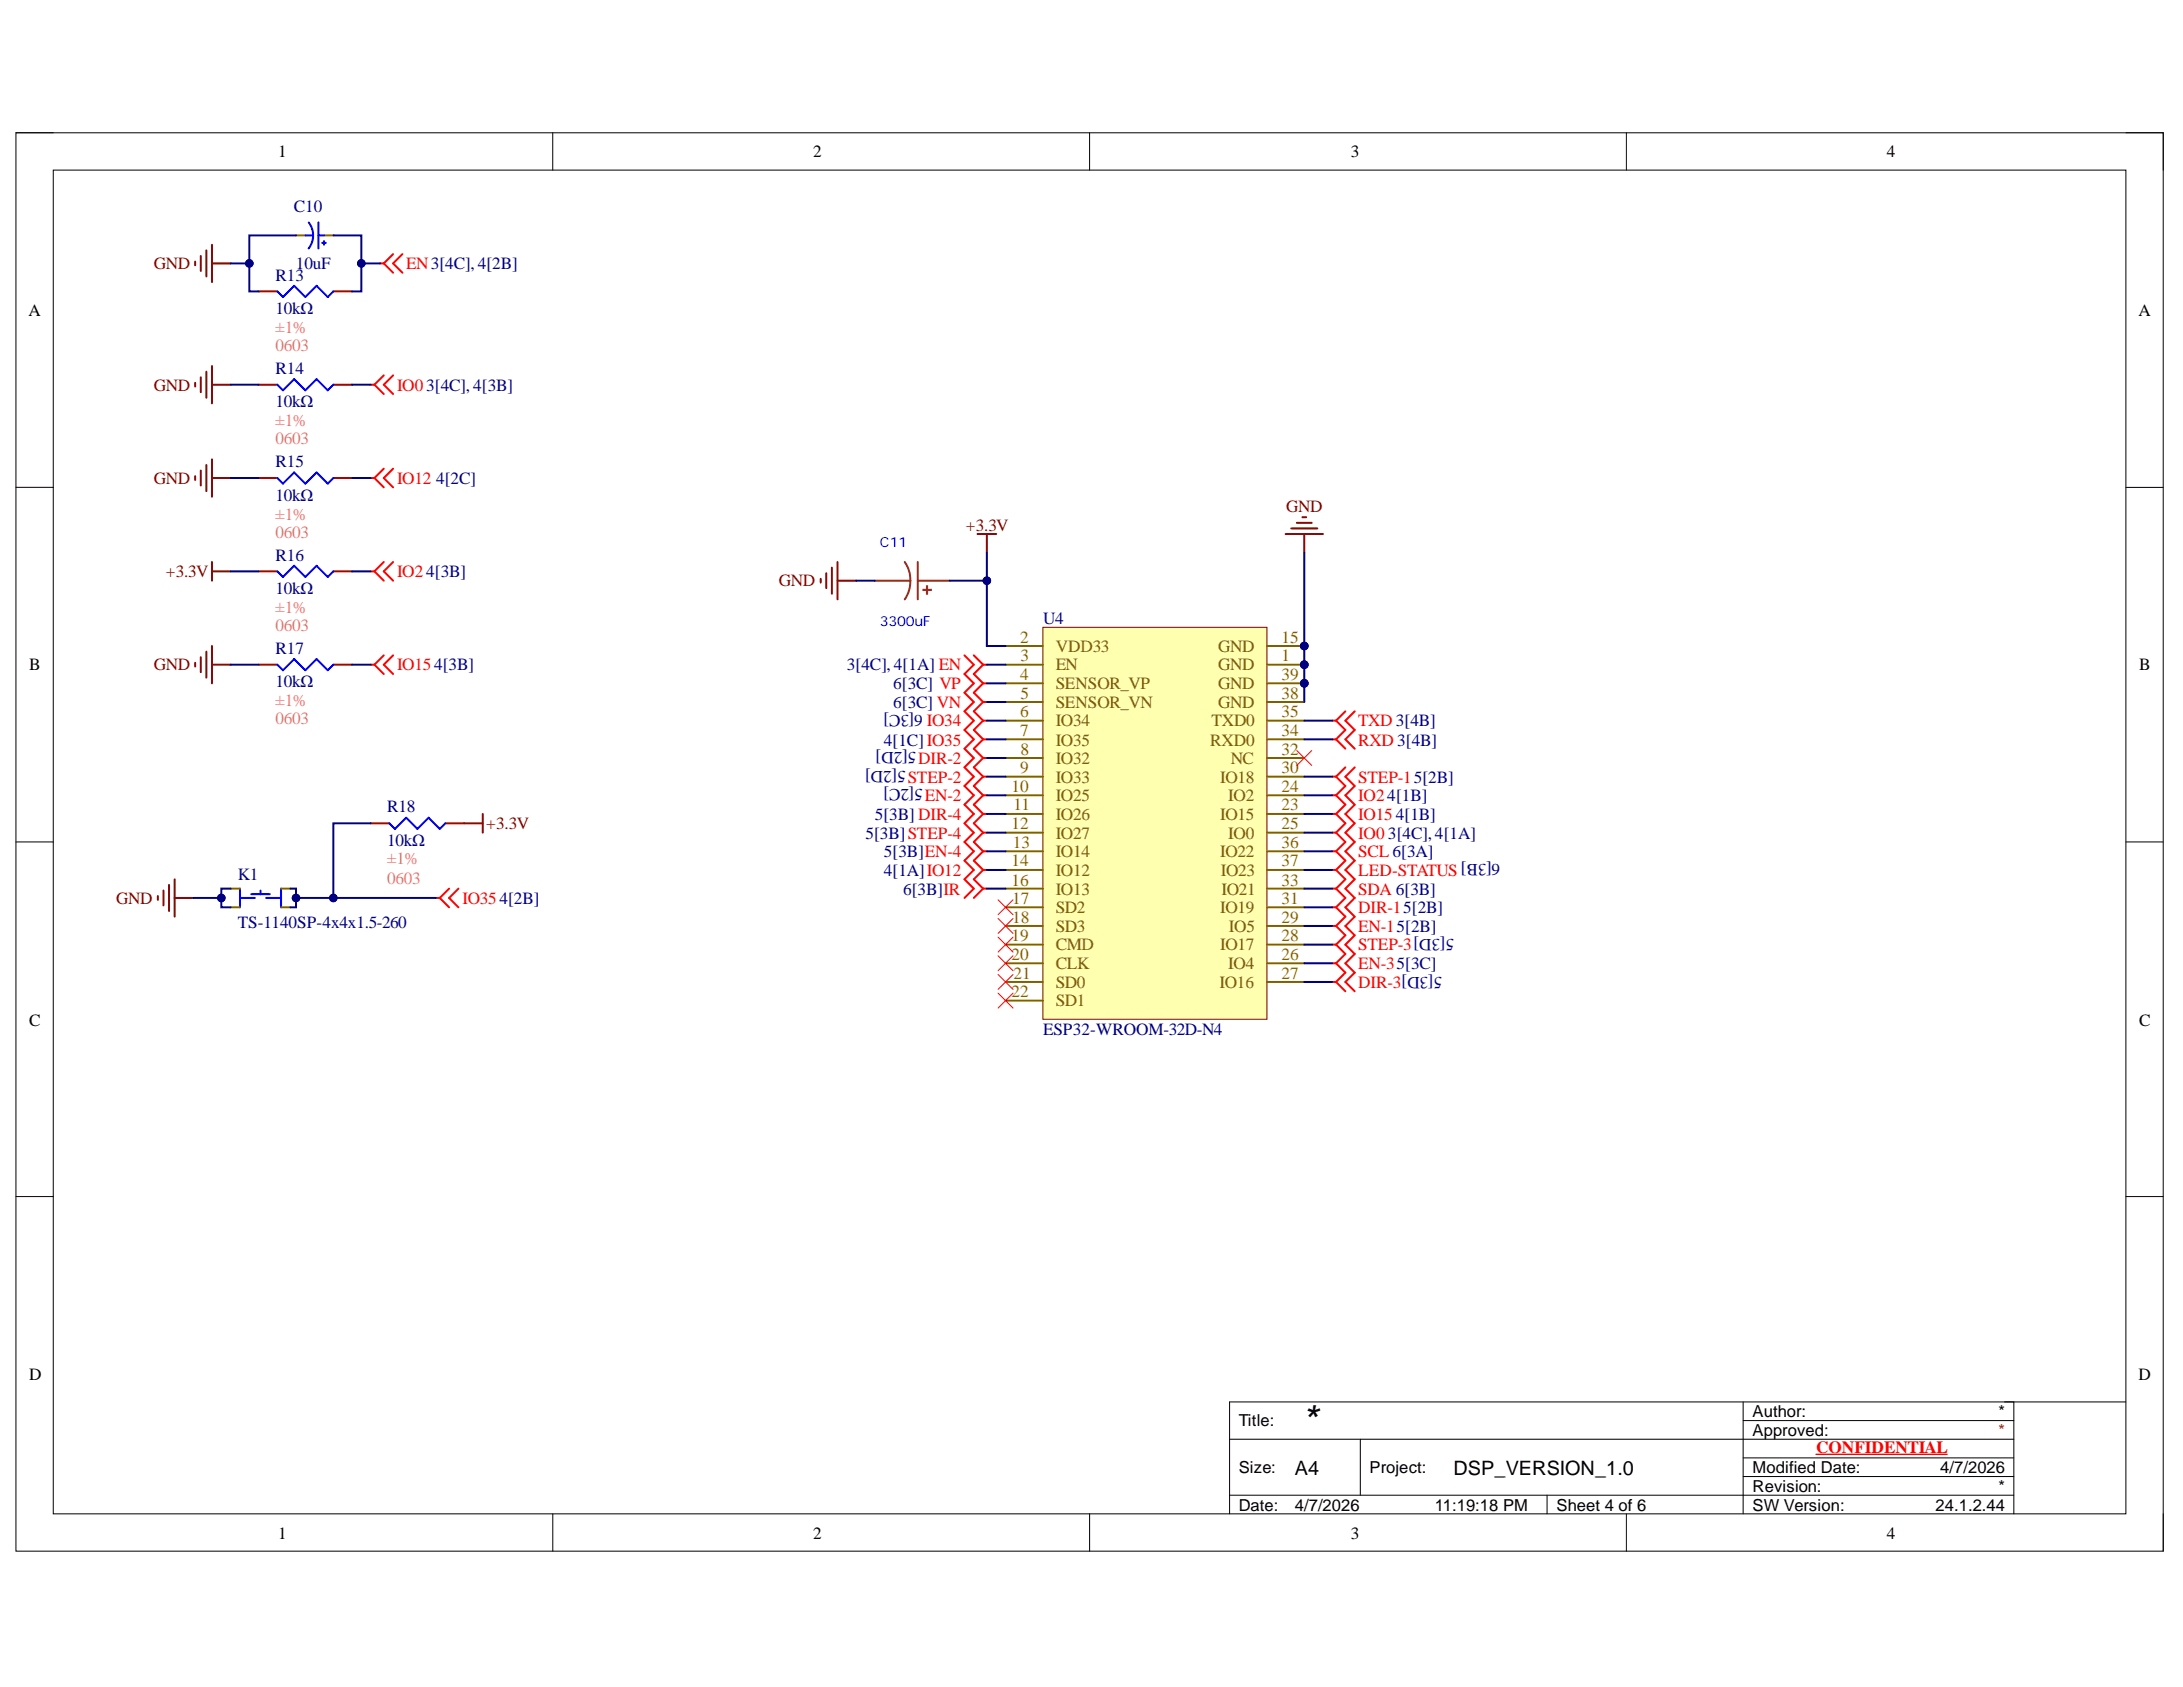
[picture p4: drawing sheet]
<svg xmlns="http://www.w3.org/2000/svg" width="279mm" height="216mm" viewBox="0 0 279 216" stroke-linecap="round" stroke-linejoin="round" font-family="sans-serif">
<defs><g id="words">
<text font-size="4.1" x="166.9" y="182.9">*</text>
<g font-size="2.5">
<text x="165.7" y="188.7">A4</text>
<text x="186" y="188.7">DSP_VERSION_1.0</text>
</g>
<g font-size="2.2">
<text x="35.6" y="20.1">1</text>
<text x="104.1" y="20.1">2</text>
<text x="172.9" y="20.1">3</text>
<text x="241.5" y="20.1">4</text>
<text x="3.6" y="40.4">A</text>
<text x="273.7" y="40.4">A</text>
<text x="3.7" y="85.8">B</text>
<text x="273.8" y="85.8">B</text>
<text x="3.7" y="131.2">C</text>
<text x="273.8" y="131.2">C</text>
<text x="3.7" y="176.6">D</text>
<text x="273.7" y="176.6">D</text>
<text x="35.6" y="196.9">1</text>
<text x="104.1" y="196.9">2</text>
<text x="172.9" y="196.9">3</text>
<text x="241.5" y="196.9">4</text>
</g>
<g font-size="2.2" fill="#000080">
<text x="37.6" y="27.1">C10</text>
<text x="35.3" y="35.9">R13</text>
<text x="37.9" y="34.5">10uF</text>
<text x="35.3" y="40.2">10kΩ</text>
<text x="35.3" y="47.8">R14</text>
<text x="35.3" y="52.2">10kΩ</text>
<text x="35.3" y="59.8">R15</text>
<text x="35.3" y="64.1">10kΩ</text>
<text x="55.8" y="62">4[2C]</text>
<text x="35.3" y="71.8">R16</text>
<text x="35.3" y="76.1">10kΩ</text>
<text x="35.3" y="83.7">R17</text>
<text x="133.5" y="79.9">U4</text>
<text x="35.3" y="88">10kΩ</text>
<text x="108.4" y="85.8">3[4C], 4[1A] EN</text>
<text x="114.3" y="88.2">6[3C] VP</text>
<text x="113.1" y="95.4">4[1C]IO35</text>
<text x="114.3" y="90.6">6[3C] VN</text>
<text x="118.1" y="91.4" transform="rotate(-180 118.1 91.4)">6[3C]</text>
<text x="115.9" y="98.7" transform="rotate(-180 115.9 98.7)">5[2D]</text>
<text x="117.3" y="96.3" transform="rotate(-180 117.3 96.3)">5[2D]</text>
<text x="118.1" y="101" transform="rotate(-180 118.1 101)">5[2C]</text>
<text x="49.5" y="104">R18</text>
<text x="110.8" y="107.3">5[3B]STEP-4</text>
<text x="111.9" y="105">5[3B] DIR-4</text>
<text x="177.6" y="107.3">3[4C], 4[1A]</text>
<text x="178.7" y="105">4[1B]</text>
<text x="30.4" y="112.6">K1</text>
<text x="49.5" y="108.3">10kΩ</text>
<text x="113.1" y="112.1">4[1A]IO12</text>
<text x="113.1" y="109.7">5[3B]EN-4</text>
<text x="192" y="110.5" transform="rotate(-180 192 110.5)">6[3B]</text>
<text x="30.4" y="118.8">TS-1140SP-4x4x1.5-260</text>
<text x="115.6" y="114.5">6[3B]IR</text>
<text x="184.6" y="125" transform="rotate(-180 184.6 125)">5[3D]</text>
<text x="186.1" y="120.2" transform="rotate(-180 186.1 120.2)">5[3D]</text>
<text x="133.5" y="132.4">ESP32-WROOM-32D-N4</text>
</g>
<g font-size="2.2" fill="#800000">
<text x="19.7" y="34.5">GND</text>
<text x="19.7" y="50">GND</text>
<text x="19.7" y="62">GND</text>
<text x="164.6" y="65.5">GND</text>
<text x="123.6" y="68">+3.3V</text>
<text x="21.2" y="73.9">+3.3V</text>
<text x="99.7" y="75.1">GND</text>
<text x="19.7" y="85.8">GND</text>
<text x="62.2" y="106.1">+3.3V</text>
<text x="14.9" y="115.7">GND</text>
</g>
<g font-size="2.2" fill="#f00">
<text x="52" y="34.5">EN3[4C], 4[2B]</text>
<text x="50.8" y="50">IO03[4C], 4[3B]</text>
<text x="50.8" y="62">IO12</text>
<text x="50.8" y="73.9">IO24[3B]</text>
<text x="50.8" y="85.8">IO154[3B]</text>
<text x="118.6" y="93">IO34</text>
<text x="173.8" y="93">TXD 3[4B]</text>
<text x="173.8" y="95.4">RXD 3[4B]</text>
<text x="116.2" y="100.1">STEP-2</text>
<text x="117.5" y="97.8">DIR-2</text>
<text x="173.8" y="100.1">STEP-15[2B]</text>
<text x="118.4" y="102.5">EN-2</text>
<text x="173.8" y="107.3">IO0</text>
<text x="173.8" y="105">IO15</text>
<text x="173.8" y="102.5">IO24[1B]</text>
<text x="173.8" y="109.7">SCL 6[3A]</text>
<text x="173.8" y="112.1">LED-STATUS</text>
<text x="59.2" y="115.7">IO354[2B]</text>
<text x="173.8" y="116.9">DIR-15[2B]</text>
<text x="173.8" y="119.2">EN-15[2B]</text>
<text x="173.8" y="114.5">SDA 6[3B]</text>
<text x="173.8" y="124.1">EN-35[3C]</text>
<text x="173.8" y="121.6">STEP-3</text>
<text x="173.8" y="126.4">DIR-3</text>
<text x="232.4" y="185.9">CONFIDENTIAL</text>
</g>
<g font-size="2.2" fill="#dd7e6b">
<text x="35.3" y="42.6">±1%</text>
<text x="35.3" y="45">0603</text>
<text x="35.3" y="54.5">±1%</text>
<text x="35.3" y="56.9">0603</text>
<text x="35.3" y="66.5">±1%</text>
<text x="35.3" y="68.9">0603</text>
<text x="35.3" y="78.4">±1%</text>
<text x="35.3" y="80.8">0603</text>
<text x="35.3" y="90.3">±1%</text>
<text x="35.3" y="92.7">0603</text>
<text x="49.5" y="110.6">±1%</text>
<text x="49.5" y="113.1">0603</text>
</g>
<g font-size="2.2" fill="#7f6000">
<text x="130.5" y="82.2">2</text>
<text x="135.1" y="83.4">VDD33</text>
<text x="155.9" y="83.4">GND</text>
<text x="164" y="82.2">15</text>
<text x="130.5" y="87.1">4</text>
<text x="130.6" y="84.6">3</text>
<text x="130.6" y="89.4">5</text>
<text x="135.1" y="85.8">EN</text>
<text x="135.1" y="88.2">SENSOR_VP</text>
<text x="155.9" y="85.8">GND</text>
<text x="155.9" y="88.2">GND</text>
<text x="164" y="84.6">1</text>
<text x="164" y="89.4">38</text>
<text x="164" y="87.1">39</text>
<text x="130.5" y="91.8">6</text>
<text x="130.5" y="94.1">7</text>
<text x="135.1" y="90.6">SENSOR_VN</text>
<text x="135.1" y="93">IO34</text>
<text x="135.1" y="95.4">IO35</text>
<text x="154.9" y="95.4">RXD0</text>
<text x="155.1" y="93">TXD0</text>
<text x="155.9" y="90.6">GND</text>
<text x="164" y="94.1">34</text>
<text x="164" y="91.8">35</text>
<text x="129.5" y="101.3">10</text>
<text x="130.5" y="99">9</text>
<text x="130.6" y="96.6">8</text>
<text x="135.1" y="97.8">IO32</text>
<text x="135.1" y="100.1">IO33</text>
<text x="156.2" y="100.1">IO18</text>
<text x="157.5" y="97.8">NC</text>
<text x="164" y="101.3">24</text>
<text x="164" y="99">30</text>
<text x="164" y="96.6">32</text>
<text x="129.5" y="106.1">12</text>
<text x="129.7" y="103.7">11</text>
<text x="135.1" y="102.5">IO25</text>
<text x="135.1" y="105">IO26</text>
<text x="135.1" y="107.3">IO27</text>
<text x="156.2" y="105">IO15</text>
<text x="157.2" y="102.5">IO2</text>
<text x="157.2" y="107.3">IO0</text>
<text x="164" y="103.7">23</text>
<text x="164" y="106.1">25</text>
<text x="129.5" y="110.9">14</text>
<text x="129.5" y="113.3">16</text>
<text x="129.6" y="108.5">13</text>
<text x="135.1" y="109.7">IO14</text>
<text x="135.1" y="112.1">IO12</text>
<text x="156.2" y="109.7">IO22</text>
<text x="156.3" y="112.1">IO23</text>
<text x="164" y="113.3">33</text>
<text x="164" y="108.5">36</text>
<text x="164" y="110.9">37</text>
<text x="129.5" y="115.7">17</text>
<text x="129.5" y="118.1">18</text>
<text x="135.1" y="114.5">IO13</text>
<text x="135.1" y="116.9">SD2</text>
<text x="135.1" y="119.2">SD3</text>
<text x="156.2" y="116.9">IO19</text>
<text x="156.3" y="114.5">IO21</text>
<text x="157.3" y="119.2">IO5</text>
<text x="164" y="118.1">29</text>
<text x="164" y="115.7">31</text>
<text x="129.5" y="120.4">19</text>
<text x="129.5" y="122.9">20</text>
<text x="129.7" y="125.2">21</text>
<text x="135.1" y="121.6">CMD</text>
<text x="135.1" y="124.1">CLK</text>
<text x="156.2" y="121.6">IO17</text>
<text x="157.2" y="124.1">IO4</text>
<text x="164" y="122.9">26</text>
<text x="164" y="125.2">27</text>
<text x="164" y="120.4">28</text>
<text x="129.5" y="127.6">22</text>
<text x="135.1" y="126.4">SD0</text>
<text x="135.1" y="128.8">SD1</text>
<text x="156.1" y="126.4">IO16</text>
</g>
<g font-size="2.1">
<text x="158.5" y="182.5">Title:</text>
<text x="224.3" y="181.4">Author:</text>
<text x="224.3" y="183.7">Approved:</text>
<text x="255.8" y="181.4">*</text>
<text x="158.5" y="188.5">Size:</text>
<text x="175.3" y="188.5">Project:</text>
<text x="224.3" y="190.9">Revision:</text>
<text x="224.3" y="188.5">Modified Date:</text>
<text x="248.3" y="188.5">4/7/2026</text>
<text x="255.8" y="190.9">*</text>
<text x="158.5" y="193.4">Date:</text>
<text x="165.7" y="193.4">4/7/2026</text>
<text x="183.6" y="193.4">11:19:18 PM</text>
<text x="199.2" y="193.4">Sheet 4 of 6</text>
<text x="224.3" y="193.4">SW Version:</text>
<text x="247.7" y="193.4">24.1.2.44</text>
</g>
<text font-size="2.1" fill="#85200c" x="255.8" y="183.7">*</text>
<g font-size="1.8" fill="#00f">
<text x="112.6" y="70">C11</text>
<text x="112.6" y="80.1">3300uF</text>
</g>
</g></defs>
<path d="M2 17h274.9v181.5h-274.9z" fill="none" stroke="#000" stroke-width=".13"/>
<path d="M6.8 21.8h265.3v171.9h-265.3z" fill-rule="evenodd" fill="#fff"/>
<g fill="none" stroke="#000" stroke-width=".13">
<path d="M2 17h4.8M70.7 17v4.8M139.5 17v4.8M208.2 17v4.8M272.1 17h4.8v4.8M6.8 21.8h265.3v171.9h-265.3zM2 62.4h4.8M272.1 62.4h4.8M2 107.8h4.8M272.1 107.8h4.8M2 153.1h4.8M272.1 153.1h4.8"/>
<path d="M223.1 179.4v14.3M257.7 179.4v14.3M272.1 179.4h-114.7v14.3M70.7 193.7v4.8M139.5 193.7v4.8M157.4 184.2h100.3M157.4 191.4h100.3M174.1 184.2v7.2M198 191.4v2.3M208.2 193.7v4.8M223.1 181.8h34.6M223.1 186.6h34.6"/>
<path d="M223.1 189h34.6M276.9 193.7v4.8"/>
</g>
<path d="M232.4 186.1h16.8" fill="none" stroke="#f00" stroke-width=".17"/>
<circle cx="166.9" cy="85.1" r=".48" fill="#000080"/>
<circle cx="166.9" cy="85.1" r=".48" fill="none" stroke="#000080" stroke-width=".13"/>
<circle cx="166.9" cy="82.7" r=".48" fill="#000080"/>
<circle cx="166.9" cy="82.7" r=".48" fill="none" stroke="#000080" stroke-width=".13"/>
<circle cx="166.9" cy="87.5" r=".48" fill="#000080"/>
<circle cx="166.9" cy="87.5" r=".48" fill="none" stroke="#000080" stroke-width=".13"/>
<path d="M133.5 80.3h28.7v50.1h-28.7z" fill-rule="evenodd" fill="#ffffb0"/>
<path d="M133.5 80.3h28.7v50.1h-28.7z" fill="none" stroke="#800000" stroke-width=".13"/>
<path d="M162.2 85.1h4.7" fill="none" stroke="#7f6000" stroke-width=".25"/>
<circle cx="166.9" cy="85.1" r=".48" fill="#000080"/>
<circle cx="166.9" cy="85.1" r=".48" fill="none" stroke="#000080" stroke-width=".13"/>
<g fill="none" stroke="#7f6000" stroke-width=".25">
<path d="M128.7 82.7h4.8M128.7 85.1h4.8M128.7 87.5h4.8M128.7 89.8h4.8M128.7 92.2h4.8M128.7 94.6h4.8M128.7 97h4.8M128.7 99.4h4.8M162.2 82.7h4.7M128.7 101.8h4.8M128.7 104.2h4.8M128.7 106.6h4.8"/>
<path d="M128.7 108.9h4.8M128.7 111.3h4.8"/>
</g>
<circle cx="166.9" cy="82.7" r=".48" fill="#000080"/>
<circle cx="166.9" cy="82.7" r=".48" fill="none" stroke="#000080" stroke-width=".13"/>
<g fill="none" stroke="#7f6000" stroke-width=".25">
<path d="M162.2 99.4h4.7M162.2 97h4.7M162.2 94.6h4.7M162.2 92.2h4.7M162.2 89.8h4.7M162.2 87.5h4.7M128.7 113.7h4.8M128.7 116.1h4.8M128.7 118.5h4.8M162.2 113.7h4.7M162.2 116.1h4.7M162.2 118.5h4.7"/>
<path d="M162.2 104.2h4.7M162.2 101.8h4.7M162.2 106.6h4.7M162.2 108.9h4.7M162.2 111.3h4.7M128.7 120.9h4.8M128.7 123.3h4.8M128.7 125.7h4.8M128.7 128.1h4.8M162.2 120.9h4.7M162.2 123.3h4.7M162.2 125.7h4.7"/>
</g>
<circle cx="166.9" cy="87.5" r=".48" fill="#000080"/>
<circle cx="166.9" cy="87.5" r=".48" fill="none" stroke="#000080" stroke-width=".13"/>
<path d="M164.5 68.3h4.8M165.3 67.6h3.3M166 66.9h1.9M166.7 66.2h.5M166.9 68.3v2.4" fill="none" stroke="#800000" stroke-width=".25"/>
<path d="M127.7 119.9l2 1.9M127.7 117.5l2 2M127.7 115.2l2 1.9M129.7 119.9l-2 1.9M129.7 117.5l-2 2M129.7 115.2l-2 1.9M127.7 127.1l2 1.9M127.7 124.7l2 1.9M127.7 122.3l2 1.9M129.7 127.1l-2 1.9M129.7 124.7l-2 1.9M129.7 122.3l-2 1.9" fill="none" stroke="#f00" stroke-width=".13"/>
<path d="M112 74.3h4.5M115.8 71.9a3.8 3.8 0 0 1 .7 2.4M116.5 74.3a3.9 3.9 0 0 1-.7 2.4M117.5 74.3h4M117.5 71.9v4.8" fill="none" stroke="#8d2323" stroke-width=".25"/>
<path d="M118.6 75l.1 1z" fill-rule="evenodd" fill="#8d2323"/>
<path d="M118.6 75l.1 1z" fill="none" stroke="#8d2323" stroke-width=".25"/>
<path d="M118.2 75.5h.9z" fill-rule="evenodd" fill="#8d2323"/>
<path d="M118.2 75.5h.9z" fill="none" stroke="#8d2323" stroke-width=".25"/>
<g fill="none" stroke="#800000" stroke-width=".25">
<path d="M25 33.5v.4M25.7 32.8v1.9M26.4 32v3.4M27.1 31.3v4.8M27.1 33.7h2.4M25 49v.5M25.7 48.3v1.9M26.4 47.6v3.3M26.4 59.5v3.4M27.1 46.8v4.8M27.1 58.8v4.8M27.1 49.2h2.4"/>
<path d="M25 60.9v.5M25.7 60.2v1.9M27.1 71.9v2.4M27.1 61.2h2.4M27.1 73.1h2.4M105 74.1v.5M105.8 73.4v1.9M106.5 72.6v3.4M107.2 71.9v4.8M107.2 74.3h2.4M125.1 68.3h2.4M126.3 68.3v2.4"/>
<path d="M25 84.8v.5M25.7 84.1v1.9M26.4 83.4v3.3M27.1 82.7v4.8M27.1 85.1h2.4M20.2 114.7v.5M20.9 114v1.9M21.6 113.2v3.4M22.4 112.5v4.8M22.4 114.9h2.3M59.4 105.4h2.4M61.8 104.2v2.4"/>
</g>
<path d="M37.9 30.1h1.2M41.5 30.1h1.2" fill="none" stroke="#b45f06" stroke-width=".25"/>
<g fill="none" stroke="#00f" stroke-width=".25">
<path d="M35.5 37.3l.7 .7 1.4-1.4 1.5 1.4 1.4-1.4 1.4 1.4 .8-.7M39.1 30.1h.9M39.5 28.5a2.7 2.7 0 0 1 0 3.3M40.8 28.5v3.3M40.8 30.1h.7M41.2 31.1h.5M41.5 30.8v.5M35.5 49.2l.7 .8 1.4-1.5 1.5 1.5 1.4-1.5 1.4 1.5 .8-.8M35.5 73.1l.7 .7 1.4-1.4 1.5 1.4 1.4-1.4 1.4 1.4 .8-.7M35.5 61.2l.7 .7 1.4-1.4 1.5 1.4 1.4-1.4 1.4 1.4 .8-.7M35.5 85.1l.7 .7 1.4-1.5 1.5 1.5 1.4-1.5 1.4 1.5 .8-.7M30.7 113.7v2.4"/>
<path d="M30.7 114.9h1.9M32.2 114.4h2.3M33.3 114v.4M34.1 114.9h1.9M36 113.7v2.4M49.8 105.4l.8 .7 1.4-1.5 1.4 1.5 1.5-1.5 1.4 1.5 .7-.7"/>
</g>
<path d="M33.1 37.3h2.4M42.7 37.3h2.4M33.1 49.2h2.4M42.7 49.2h2.4M33.1 73.1h2.4M33.1 61.2h2.4M42.7 73.1h2.4M42.7 61.2h2.4M33.1 85.1h2.4M42.7 85.1h2.4M47.4 105.4h2.4M57 105.4h2.4" fill="none" stroke="#980000" stroke-width=".25"/>
<g fill="none" stroke="#f00" stroke-width=".25">
<path d="M48.6 33.7h.5M49.1 33.7l1.2 1.2M50.3 32.5l-1.2 1.2M51.5 32.5l-1.2 1.2 1.2 1.2M47.4 49.2h.5M47.9 49.2l1.2 1.2M49.1 48l-1.2 1.2M49.1 60l-1.2 1.2M50.3 48l-1.2 1.2 1.2 1.2M50.3 60l-1.2 1.2 1.2 1.2M47.4 73.1h.5M47.4 61.2h.5"/>
<path d="M47.9 73.1l1.2 1.2M47.9 61.2l1.2 1.2M49.1 71.9l-1.2 1.2M50.3 71.9l-1.2 1.2 1.2 1.2M47.4 85.1h.5M47.9 85.1l1.2 1.2M49.1 83.9l-1.2 1.2M50.3 83.9l-1.2 1.2 1.2 1.2M123.4 83.9l1.2 1.2-1.2 1.2 1.2 1.2-1.2 1.1 1.2 1.2-1.2 1.2 1.2 1.2-1.2 1.2 1.2 1.2-1.2 1.2 1.2 1.2-1.2 1.2 1.2 1.2-1.2 1.2 1.2 1.2-1.2 1.2 1.2 1.2-1.2 1.2 1.2 1.2-1.2 1.2 1.2 1.1-1.2 1.2 1.2 1.2-1.2 1.2 1.2 1.2-1.2 1.2M124.6 83.9l1.2 1.2M125.8 92.2h.5M125.8 94.6h.5"/>
<path d="M125.8 94.6l-1.2 1.2 1.2 1.2M125.8 92.2l-1.2 1.2 1.2 1.2M125.8 89.8l-1.2 1.2 1.2 1.2M125.8 87.5l-1.2 1.1 1.2 1.2M125.8 89.8h.5M125.8 85.1l-1.2 1.2 1.2 1.2M125.8 87.5h.5M125.8 85.1h.5M125.8 99.4h.5M125.8 99.4l-1.2 1.2 1.2 1.2M125.8 97l-1.2 1.2 1.2 1.2M125.8 97h.5"/>
<path d="M170.5 92.2h.5M170.5 94.6h.5M170.5 99.4h.5M171 92.2l1.2 1.2-1.2 1.2M171 94.6l1.2 1.2M171 99.4l1.2 1.2-1.2 1.2M172.2 91l-1.2 1.2M172.2 98.2l-1.2 1.2M173.4 91l-1.2 1.2 1.2 1.2-1.2 1.2 1.2 1.2M173.4 98.2l-1.2 1.2 1.2 1.2-1.2 1.2 1.2 1.2-1.2 1.2 1.2 1.2-1.2 1.2 1.2 1.2-1.2 1.1 1.2 1.2-1.2 1.2 1.2 1.2-1.2 1.2 1.2 1.2-1.2 1.2 1.2 1.2-1.2 1.2 1.2 1.2-1.2 1.2 1.2 1.2-1.2 1.2 1.2 1.2-1.2 1.2 1.2 1.2M55.8 114.9h.5M56.3 114.9l1.2 1.2"/>
<path d="M57.5 113.7l-1.2 1.2M58.7 113.7l-1.2 1.2 1.2 1.2M125.8 106.6h.5M125.8 104.2h.5M125.8 101.8h.5M125.8 111.3l-1.2 1.2 1.2 1.2M125.8 108.9l-1.2 1.2 1.2 1.2M125.8 111.3h.5M125.8 108.9h.5M125.8 113.7h.5M125.8 101.8l-1.2 1.2 1.2 1.2M125.8 106.6l-1.2 1.2 1.2 1.1"/>
<path d="M125.8 104.2l-1.2 1.2 1.2 1.2M125.8 113.7l-1.2 1.2M170.5 106.6h.5M170.5 104.2h.5M170.5 101.8h.5M170.5 111.3h.5M170.5 116.1h.5M170.5 118.5h.5M170.5 108.9h.5M170.5 113.7h.5M171 106.6l1.2 1.2-1.2 1.1M171 104.2l1.2 1.2-1.2 1.2"/>
<path d="M171 101.8l1.2 1.2-1.2 1.2M171 116.1l1.2 1.2-1.2 1.2M171 113.7l1.2 1.2-1.2 1.2M171 118.5l1.2 1.2-1.2 1.2M171 108.9l1.2 1.2-1.2 1.2M171 111.3l1.2 1.2-1.2 1.2M170.5 123.3h.5M170.5 120.9h.5M170.5 125.7h.5M171 123.3l1.2 1.2-1.2 1.2M171 120.9l1.2 1.2-1.2 1.2M171 125.7l1.2 1.2"/>
</g>
<path d="M166 96.1l1.9 1.9M167.9 96.1l-1.9 1.9" fill="none" stroke="#f00" stroke-width=".13"/>
<path d="M29.5 113.7h1.2M29.5 116.1h1.2M36 113.7h1.2M36 116.1h1.2" fill="none" stroke="#7f6000" stroke-width=".25"/>
<path d="M109.6 74.3h2.4M121.5 74.3h4.8" fill="none" stroke="#000080" stroke-width=".25"/>
<circle cx="126.3" cy="74.3" r=".48" fill="#000080"/>
<circle cx="126.3" cy="74.3" r=".48" fill="none" stroke="#000080" stroke-width=".13"/>
<path d="M29.5 33.7h2.4" fill="none" stroke="#000080" stroke-width=".25"/>
<circle cx="31.9" cy="33.7" r=".48" fill="#000080"/>
<circle cx="31.9" cy="33.7" r=".48" fill="none" stroke="#000080" stroke-width=".13"/>
<path d="M37.9 30.1h-6v7.2h1.2" fill="none" stroke="#000080" stroke-width=".25"/>
<circle cx="31.9" cy="33.7" r=".48" fill="#000080"/>
<circle cx="31.9" cy="33.7" r=".48" fill="none" stroke="#000080" stroke-width=".13"/>
<path d="M42.7 30.1h3.6v7.2h-1.2" fill="none" stroke="#000080" stroke-width=".25"/>
<circle cx="46.2" cy="33.7" r=".48" fill="#000080"/>
<circle cx="46.2" cy="33.7" r=".48" fill="none" stroke="#000080" stroke-width=".13"/>
<path d="M166.9 70.7v19.1" fill="none" stroke="#000080" stroke-width=".25"/>
<circle cx="166.9" cy="87.5" r=".48" fill="#000080"/>
<circle cx="166.9" cy="87.5" r=".48" fill="none" stroke="#000080" stroke-width=".13"/>
<circle cx="166.9" cy="85.1" r=".48" fill="#000080"/>
<circle cx="166.9" cy="85.1" r=".48" fill="none" stroke="#000080" stroke-width=".13"/>
<circle cx="166.9" cy="82.7" r=".48" fill="#000080"/>
<circle cx="166.9" cy="82.7" r=".48" fill="none" stroke="#000080" stroke-width=".13"/>
<g fill="none" stroke="#000080" stroke-width=".25">
<path d="M46.3 33.7h2.3M126.3 99.4h2.4M126.3 94.6h2.4M126.3 92.2h2.4M126.3 85.1h2.4M126.3 87.5h2.4M126.3 89.8h2.4M126.3 97h2.4M166.9 99.4h3.6M166.9 94.6h3.6M166.9 92.2h3.6M126.3 104.2h2.4"/>
<path d="M126.3 101.8h2.4M126.3 106.6h2.4M126.3 113.7h2.4M126.3 108.9h2.4M126.3 111.3h2.4M166.9 104.2h3.6M166.9 101.8h3.6M166.9 106.6h3.6M166.9 118.5h3.6M166.9 116.1h3.6M166.9 113.7h3.6M166.9 108.9h3.6"/>
<path d="M166.9 111.3h3.6M166.9 123.3h3.6M166.9 125.7h3.6M166.9 120.9h3.6"/>
</g>
<circle cx="46.2" cy="33.7" r=".48" fill="#000080"/>
<circle cx="46.2" cy="33.7" r=".48" fill="none" stroke="#000080" stroke-width=".13"/>
<path d="M29.5 49.2h3.6M45.1 49.2h2.3M126.3 70.7v12h2.4" fill="none" stroke="#000080" stroke-width=".25"/>
<circle cx="126.3" cy="74.3" r=".48" fill="#000080"/>
<circle cx="126.3" cy="74.3" r=".48" fill="none" stroke="#000080" stroke-width=".13"/>
<path d="M29.5 73.1h3.6M29.5 61.2h3.6M45.1 73.1h2.3M45.1 61.2h2.3M29.5 85.1h3.6M45.1 85.1h2.3M24.7 114.9h3.6" fill="none" stroke="#000080" stroke-width=".25"/>
<circle cx="28.3" cy="114.9" r=".48" fill="#000080"/>
<circle cx="28.3" cy="114.9" r=".48" fill="none" stroke="#000080" stroke-width=".13"/>
<path d="M47.4 105.4h-4.7v9.5" fill="none" stroke="#000080" stroke-width=".25"/>
<circle cx="42.7" cy="114.9" r=".48" fill="#000080"/>
<circle cx="42.7" cy="114.9" r=".48" fill="none" stroke="#000080" stroke-width=".13"/>
<path d="M29.5 113.7h-1.2v2.4h1.2" fill="none" stroke="#000080" stroke-width=".25"/>
<circle cx="28.3" cy="114.9" r=".48" fill="#000080"/>
<circle cx="28.3" cy="114.9" r=".48" fill="none" stroke="#000080" stroke-width=".13"/>
<path d="M37.2 113.7h.7v2.4h-.7" fill="none" stroke="#000080" stroke-width=".25"/>
<circle cx="37.9" cy="114.9" r=".48" fill="#000080"/>
<circle cx="37.9" cy="114.9" r=".48" fill="none" stroke="#000080" stroke-width=".13"/>
<path d="M37.9 114.9h17.9" fill="none" stroke="#000080" stroke-width=".25"/>
<circle cx="37.9" cy="114.9" r=".48" fill="#000080"/>
<circle cx="37.9" cy="114.9" r=".48" fill="none" stroke="#000080" stroke-width=".13"/>
<circle cx="42.7" cy="114.9" r=".48" fill="#000080"/>
<circle cx="42.7" cy="114.9" r=".48" fill="none" stroke="#000080" stroke-width=".13"/>
<use href="#words"/>
</svg>
